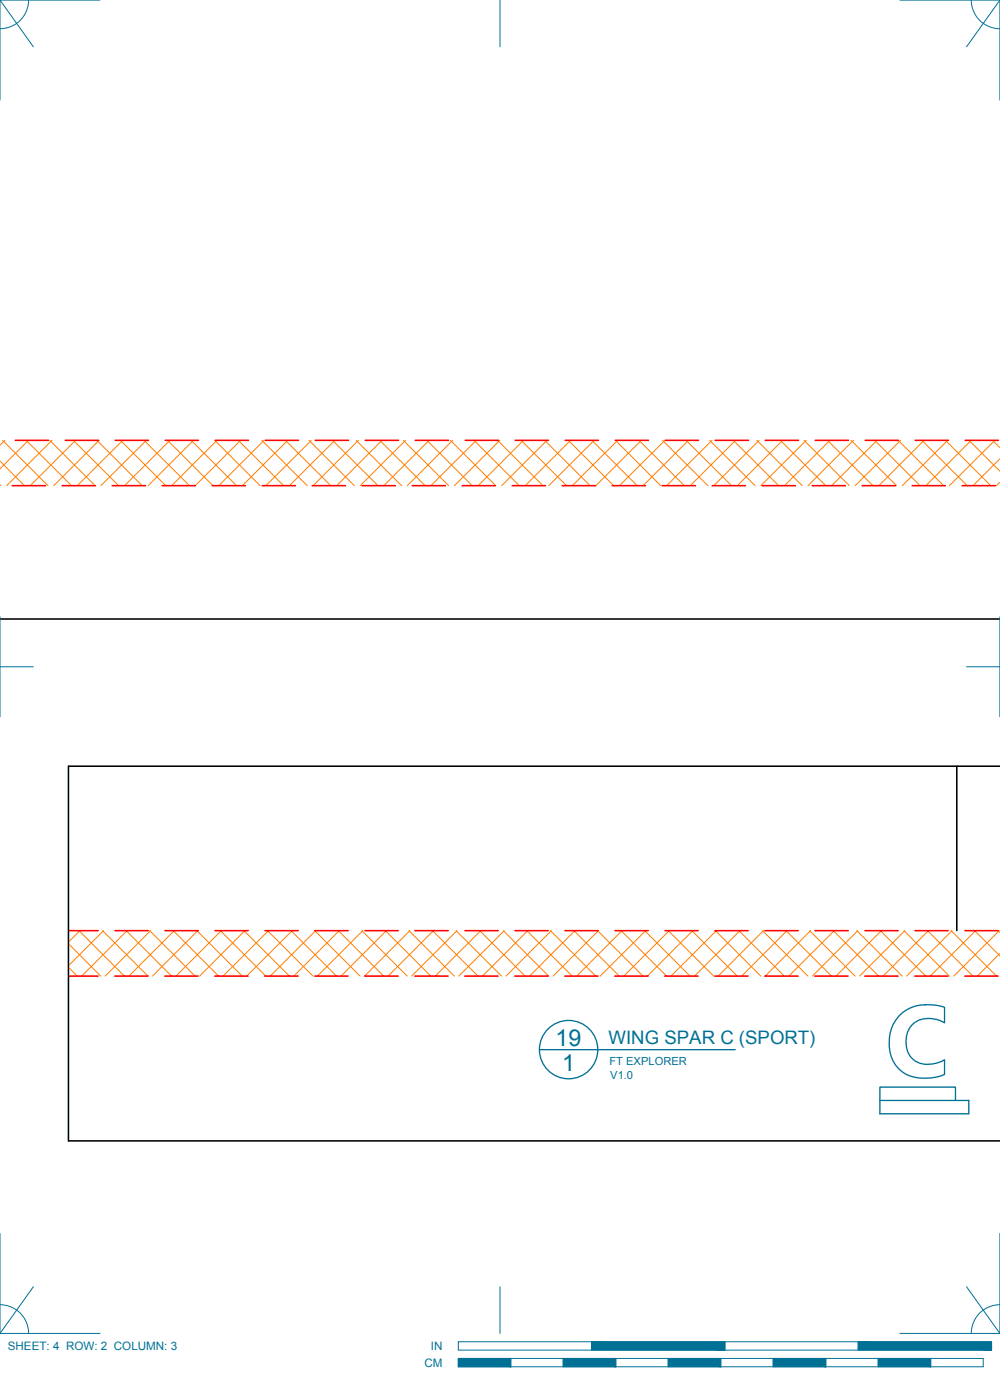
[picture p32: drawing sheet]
<svg xmlns="http://www.w3.org/2000/svg" width="190mm" height="267mm" viewBox="0 0 190 267" stroke-linecap="round" stroke-linejoin="round" font-family="sans-serif">
<defs><g id="words">
<g font-size="4.4" fill="#007095">
<text x="105.9" y="199.2">19</text>
<text x="107.1" y="203.9">1</text>
</g>
<text font-size="3.5" fill="#007095" x="115.9" y="198.9">WING SPAR C (SPORT)</text>
<g font-size="2.2" fill="#007095">
<text x="1.5" y="257.2">SHEET: 4 ROW: 2 COLUMN: 3</text>
<text x="82.1" y="257.2">IN</text>
<text x="80.8" y="260.4">CM</text>
</g>
<g font-size="2.1" fill="#007095">
<text x="116.1" y="202.9">FT EXPLORER</text>
<text x="116.2" y="205.5">V1.0</text>
</g>
</g></defs>
<g fill="none" stroke="#ff7f00" stroke-width=".19">
<path d="M0 87.9l4.7 4.6M0 92.4l.1 .1M.5 83.9l8.6 8.6M.9 83.9l-.9 .9M5 83.9l8.6 8.6M5.4 83.9l-5.4 5.4M9.5 83.9l8.6 8.6M9.9 83.9l-8.6 8.6M14 83.9l8.6 8.6M14.4 83.9l-8.6 8.6M18.5 83.9l8.6 8.6M18.9 83.9l-8.7 8.6"/>
<path d="M22.9 83.9l8.7 8.6M23.4 83.9l-8.7 8.6M27.4 83.9l8.7 8.6M27.9 83.9l-8.7 8.6M31.9 83.9l8.7 8.6M32.4 83.9l-8.7 8.6M36.4 83.9l8.7 8.6M36.9 83.9l-8.7 8.6M40.9 83.9l8.7 8.6M41.3 83.9l-8.6 8.6M45.4 83.9l8.6 8.6M45.8 83.9l-8.6 8.6"/>
<path d="M49.9 83.9l8.6 8.6M50.3 83.9l-8.6 8.6M54.4 83.9l8.6 8.6M54.8 83.9l-8.6 8.6M58.9 83.9l8.6 8.6M59.3 83.9l-8.6 8.6M63.4 83.9l8.6 8.6M63.8 83.9l-8.7 8.6M67.8 83.9l8.7 8.6M68.3 83.9l-8.7 8.6M72.3 83.9l8.7 8.6M72.8 83.9l-8.7 8.6"/>
<path d="M76.8 83.9l8.7 8.6M77.3 83.9l-8.7 8.6M81.3 83.9l8.7 8.6M81.7 83.9l-8.6 8.6M85.8 83.9l8.6 8.6M86.2 83.9l-8.6 8.6M90.3 83.9l8.6 8.6M90.7 83.9l-8.6 8.6M94.8 83.9l8.6 8.6M95.2 83.9l-8.6 8.6M99.3 83.9l8.6 8.6M99.7 83.9l-8.6 8.6"/>
<path d="M103.8 83.9l8.6 8.6M104.2 83.9l-8.6 8.6M108.3 83.9l8.6 8.6M108.7 83.9l-8.6 8.6M112.8 83.9l8.6 8.6M113.2 83.9l-8.7 8.6M117.2 83.9l8.7 8.6M117.7 83.9l-8.7 8.6M121.7 83.9l8.7 8.6M122.2 83.9l-8.7 8.6M126.2 83.9l8.7 8.6M126.7 83.9l-8.7 8.6"/>
<path d="M130.7 83.9l8.7 8.6M131.1 83.9l-8.6 8.6M135.2 83.9l8.6 8.6M135.6 83.9l-8.6 8.6M139.7 83.9l8.6 8.6M140.1 83.9l-8.6 8.6M144.2 83.9l8.6 8.6M144.6 83.9l-8.6 8.6M148.7 83.9l8.6 8.6M149.1 83.9l-8.6 8.6M153.2 83.9l8.6 8.6M153.6 83.9l-8.7 8.6"/>
<path d="M157.6 83.9l8.7 8.6M158.1 83.9l-8.7 8.6M162.1 83.9l8.7 8.6M162.6 83.9l-8.7 8.6M166.6 83.9l8.7 8.6M167.1 83.9l-8.7 8.6M171.1 83.9l8.7 8.6M171.6 83.9l-8.7 8.6M175.6 83.9l8.7 8.6M176 83.9l-8.6 8.6M180.1 83.9l8.6 8.6M180.5 83.9l-8.6 8.6"/>
<path d="M184.6 83.9l5.9 5.9M185 83.9l-8.6 8.6M189.1 83.9l1.4 1.4M189.5 83.9l-8.6 8.6M190.5 91.9l-.7 .6M190.5 87.4l-5.1 5.1M13 179.8l6.2 6.1M15 177.3l8.7 8.6M15.2 177.3l-2.2 2.2M19.5 177.3l8.7 8.6M19.7 177.3l-6.7 6.7M24 177.3l8.7 8.6"/>
<path d="M24.2 177.3l-8.6 8.6M28.5 177.3l8.7 8.6M28.7 177.3l-8.7 8.6M33 177.3l8.7 8.6M33.2 177.3l-8.6 8.6M37.5 177.3l8.6 8.6M37.7 177.3l-8.7 8.6M42 177.3l8.6 8.6M42.2 177.3l-8.7 8.6M46.5 177.3l8.6 8.6M46.7 177.3l-8.7 8.6M51 177.3l8.6 8.6"/>
<path d="M51.1 177.3l-8.6 8.6M55.5 177.3l8.6 8.6M55.6 177.3l-8.6 8.6M60 177.3l8.6 8.6M60.1 177.3l-8.6 8.6M64.5 177.3l8.6 8.6M64.6 177.3l-8.6 8.6M68.9 177.3l8.7 8.6M69.1 177.3l-8.6 8.6M73.4 177.3l8.7 8.6M73.6 177.3l-8.6 8.6M77.9 177.3l8.7 8.6"/>
<path d="M78.1 177.3l-8.7 8.6M82.4 177.3l8.7 8.6M82.6 177.3l-8.7 8.6M86.9 177.3l8.6 8.6M87.1 177.3l-8.7 8.6M91.4 177.3l8.6 8.6M91.6 177.3l-8.7 8.6M95.9 177.3l8.6 8.6M96.1 177.3l-8.7 8.6M100.4 177.3l8.6 8.6M100.5 177.3l-8.6 8.6M104.9 177.3l8.6 8.6"/>
<path d="M105 177.3l-8.6 8.6M109.3 177.3l8.7 8.6M109.5 177.3l-8.6 8.6M113.8 177.3l8.7 8.6M114 177.3l-8.6 8.6M118.3 177.3l8.7 8.6M118.5 177.3l-8.6 8.6M122.8 177.3l8.7 8.6M123 177.3l-8.7 8.6M127.3 177.3l8.7 8.6M127.5 177.3l-8.7 8.6M131.8 177.3l8.6 8.6"/>
<path d="M132 177.3l-8.7 8.6M136.3 177.3l8.6 8.6M136.5 177.3l-8.7 8.6M140.8 177.3l8.6 8.6M140.9 177.3l-8.6 8.6M145.3 177.3l8.6 8.6M145.4 177.3l-8.6 8.6M149.8 177.3l8.6 8.6M149.9 177.3l-8.6 8.6M154.2 177.3l8.7 8.6M154.4 177.3l-8.6 8.6M158.7 177.3l8.7 8.6"/>
<path d="M158.9 177.3l-8.6 8.6M163.2 177.3l8.7 8.6M163.4 177.3l-8.7 8.6M167.7 177.3l8.7 8.6M167.9 177.3l-8.6 8.6M172.2 177.3l8.6 8.6M172.4 177.3l-8.7 8.6M176.7 177.3l8.6 8.6M176.9 177.3l-8.7 8.6M181.2 177.3l8.6 8.6M181.4 177.3l-8.7 8.6M185.7 177.3l4.8 4.8"/>
<path d="M185.8 177.3l-8.6 8.6M190.2 177.3l.3 .3M190.4 177.3l-8.7 8.6M13 184.3l1.7 1.6M190.5 181.6l-4.3 4.3"/>
</g>
<g fill="none" stroke="#007095" stroke-width=".25">
<path d="M102.8 200h37.3M171.4 193.4a8.4 8.4 0 0 1 8.5-1.5v2.9a5.2 5.2 0 0 0-6.1 .4 5 5 0 0 0-.1 6.4 4.9 4.9 0 0 0 5.7 .6l.5-.3v2.8a9.4 9.4 0 0 1-7.4-.1 6.6 6.6 0 0 1-3.1-6.9 6.9 6.9 0 0 1 2-4.3zM167.6 209.6h17v2.6h-17v-5.1h14.4v2.5"/>
<circle cx="108.3" cy="200" r="5.6"/>
</g>
<g fill="none" stroke="#f00" stroke-width=".3">
<path d="M2.3 92.5h6.4M2.9 83.9h6.3M11.8 92.5h6.4M12.4 83.9h6.4M21.4 92.5h6.3M21.9 83.9h6.4M30.9 92.5h6.3M31.5 83.9h6.3M40.4 92.5h6.4M41 83.9h6.3M49.9 92.5h6.4M50.5 83.9h6.4"/>
<path d="M59.5 92.5h6.3M60 83.9h6.4M69 92.5h6.3M69.6 83.9h6.3M78.5 92.5h6.4M79.1 83.9h6.3M88 92.5h6.4M88.6 83.9h6.4M97.6 92.5h6.3M98.1 83.9h6.4M107.1 92.5h6.3M107.7 83.9h6.3"/>
<path d="M116.6 92.5h6.4M117.2 83.9h6.3M126.1 92.5h6.4M126.7 83.9h6.4M135.7 92.5h6.3M136.2 83.9h6.4M145.2 92.5h6.3M145.8 83.9h6.3M154.7 92.5h6.4M155.3 83.9h6.3M164.2 92.5h6.4M164.8 83.9h6.4"/>
<path d="M173.8 92.5h6.3M174.3 83.9h6.4M183.3 92.5h6.3M183.9 83.9h6.3M13.1 177.3h5.6M21.9 177.3h6.3M31.4 177.3h6.4M40.9 177.3h6.4M50.5 177.3h6.3M60 177.3h6.3M69.5 177.3h6.4M79 177.3h6.4"/>
<path d="M88.6 177.3h6.3M98.1 177.3h6.3M107.6 177.3h6.4M117.1 177.3h6.4M126.7 177.3h6.3M136.2 177.3h6.3M145.7 177.3h6.4M155.2 177.3h6.4M164.8 177.3h6.3M174.3 177.3h6.3M183.8 177.3h6.4M13 185.9h5.7"/>
<path d="M21.9 185.9h6.3M31.4 185.9h6.3M40.9 185.9h6.4M50.4 185.9h6.4M60 185.9h6.3M69.5 185.9h6.3M79 185.9h6.4M88.5 185.9h6.4M98.1 185.9h6.3M107.6 185.9h6.3M117.1 185.9h6.4M126.6 185.9h6.4"/>
<path d="M136.2 185.9h6.3M145.7 185.9h6.3M155.2 185.9h6.4M164.7 185.9h6.4M174.3 185.9h6.3M183.8 185.9h6.3"/>
</g>
<path d="M0 117.9h190.5M182.3 146v31.3M190.5 146h-177.5v71.3h177.5" fill="none" stroke="#000" stroke-width=".3"/>
<g fill="none" stroke="#007095" stroke-width=".19">
<path d="M0 0l6.3 8.9M5.5 0a5.5 5.5 0 0 1-5.5 5.5M19 0h-19v19.1M95.2 0v8.9M171.4 0h19.1v19.1M185 0a5.5 5.5 0 0 0 5.5 5.5M190.5 0l-6.4 8.9M0 117.5v19M190.5 117.5v19M0 127h6.3M184.1 127h6.4M0 235v19h19"/>
<path d="M190.5 235v19h-19.1M0 248.5a5.5 5.5 0 0 1 5.5 5.5M6.3 245.1l-6.3 8.9M87.3 255.6h101.6v1.6h-101.6zM87.3 258.8h100v1.6h-100zM95.2 245.1v8.9M97.3 258.8v1.6M107.3 258.8v1.6M112.7 255.6v1.6M117.3 258.8v1.6M127.3 258.8v1.6M137.3 258.8v1.6"/>
<path d="M138.1 255.6v1.6M147.3 258.8v1.6M157.3 258.8v1.6M163.5 255.6v1.6M167.3 258.8v1.6M177.3 258.8v1.6M184.1 245.1l6.4 8.9M190.5 248.5a5.5 5.5 0 0 0-5.5 5.5"/>
</g>
<g fill="#007095" stroke="#007095" stroke-width=".19">
<path d="M163.5 255.6l25.4 1.6v-1.6zM163.5 255.6l25.4 1.6h-25.4z"/>
<path d="M112.7 255.6l25.4 1.6v-1.6zM112.7 255.6l25.4 1.6h-25.4z"/>
<path d="M167.3 258.8l10 1.6v-1.6zM167.3 258.8l10 1.6h-10z"/>
<path d="M147.3 258.8l10 1.6v-1.6zM147.3 258.8l10 1.6h-10z"/>
<path d="M127.3 258.8l10 1.6v-1.6zM127.3 258.8l10 1.6h-10z"/>
<path d="M107.3 258.8l10 1.6v-1.6zM107.3 258.8l10 1.6h-10z"/>
<path d="M87.3 258.8l10 1.6v-1.6zM87.3 258.8l10 1.6h-10z"/>
</g>
<use href="#words"/>
</svg>
